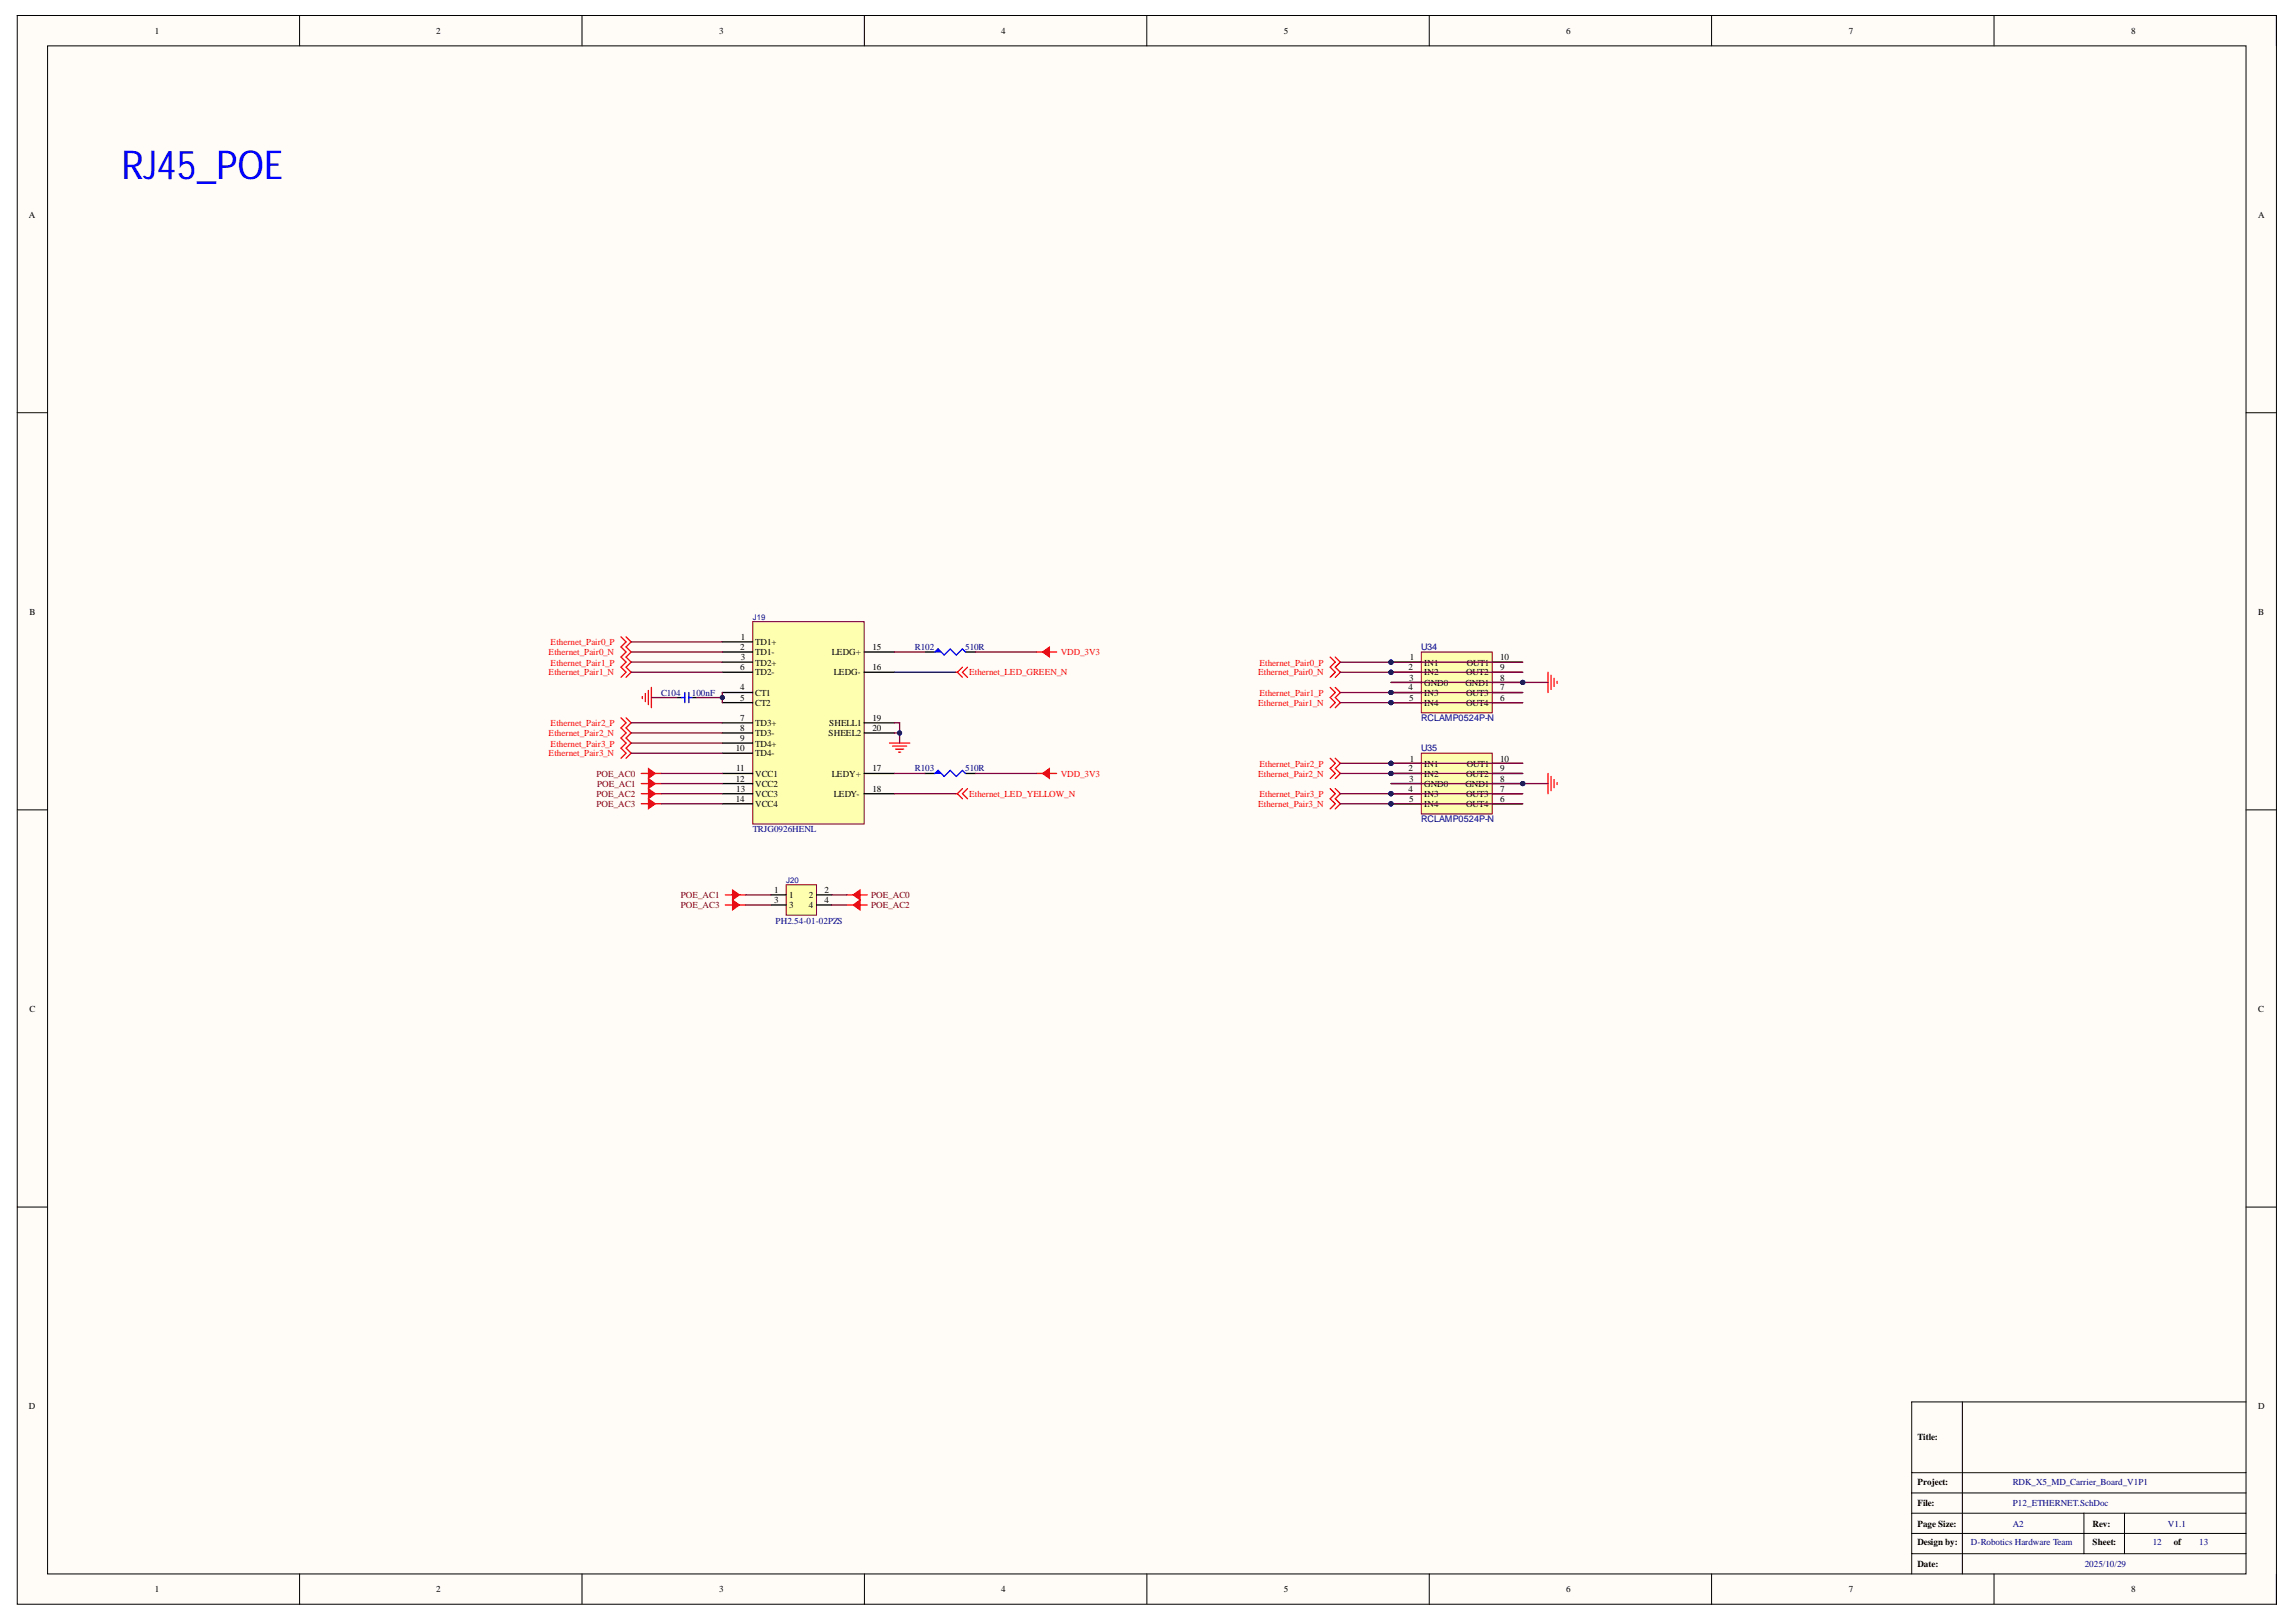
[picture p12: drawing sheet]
<svg xmlns="http://www.w3.org/2000/svg" width="297mm" height="210mm" viewBox="0 0 297 210" stroke-linecap="round" stroke-linejoin="round" font-family="sans-serif">
<defs><g id="words">
<text font-size="5.2" fill="#00f" x="15.7" y="23.2">RJ45_POE</text>
<g font-size="1.2">
<text x="20.1" y="4.4">1</text>
<text x="56.4" y="4.4">2</text>
<text x="93.1" y="4.4">3</text>
<text x="129.5" y="4.4">4</text>
<text x="166.1" y="4.4">5</text>
<text x="202.6" y="4.4">6</text>
<text x="239.2" y="4.4">7</text>
<text x="275.7" y="4.4">8</text>
<text x="3.7" y="28.1">A</text>
<text x="292.1" y="28.1">A</text>
<text x="3.8" y="79.5">B</text>
<text x="95.9" y="82.8">1</text>
<text x="97.7" y="83.5">TD1+</text>
<text x="292.1" y="79.5">B</text>
<text x="95.8" y="84.1">2</text>
<text x="95.8" y="86.7">6</text>
<text x="95.8" y="89.3">4</text>
<text x="95.9" y="85.5">3</text>
<text x="97.7" y="84.8">TD1-</text>
<text x="97.7" y="86.1">TD2+</text>
<text x="97.7" y="87.4">TD2-</text>
<text x="107.6" y="84.8">LEDG+</text>
<text x="107.9" y="87.4">LEDG-</text>
<text x="112.9" y="84.1">15</text>
<text x="112.9" y="86.7">16</text>
<text x="182.2" y="86.7">2</text>
<text x="182.2" y="89.3">4</text>
<text x="182.3" y="88.1">3</text>
<text x="182.4" y="85.5">1</text>
<text x="184.3" y="86.1">IN1</text>
<text x="184.3" y="87.4">IN2</text>
<text x="184.3" y="88.8">GND0</text>
<text x="189.6" y="88.8">GND1</text>
<text x="189.7" y="87.4">OUT2</text>
<text x="189.8" y="86.1">OUT1</text>
<text x="194.1" y="89.3">7</text>
<text x="194.1" y="88.1">8</text>
<text x="194.1" y="86.7">9</text>
<text x="194.1" y="85.5">10</text>
<text x="95.8" y="90.7">5</text>
<text x="95.8" y="93.3">7</text>
<text x="95.8" y="94.6">8</text>
<text x="95.8" y="95.9">9</text>
<text x="97.7" y="90">CT1</text>
<text x="97.7" y="91.4">CT2</text>
<text x="97.7" y="94">TD3+</text>
<text x="97.7" y="95.3">TD3-</text>
<text x="107.2" y="95.3">SHEEL2</text>
<text x="107.3" y="94">SHELL1</text>
<text x="112.9" y="93.3">19</text>
<text x="112.9" y="94.6">20</text>
<text x="182.3" y="90.7">5</text>
<text x="184.3" y="90">IN3</text>
<text x="184.3" y="91.4">IN4</text>
<text x="189.7" y="91.4">OUT4</text>
<text x="189.7" y="90">OUT3</text>
<text x="194.1" y="90.7">6</text>
<text x="95.2" y="97.2">10</text>
<text x="95.2" y="101.2">12</text>
<text x="95.3" y="99.8">11</text>
<text x="97.7" y="96.6">TD4+</text>
<text x="97.7" y="97.9">TD4-</text>
<text x="97.7" y="100.5">VCC1</text>
<text x="97.7" y="101.9">VCC2</text>
<text x="107.6" y="100.5">LEDY+</text>
<text x="112.9" y="99.8">17</text>
<text x="182.2" y="99.8">2</text>
<text x="182.3" y="101.2">3</text>
<text x="182.4" y="98.6">1</text>
<text x="184.3" y="99.2">IN1</text>
<text x="184.3" y="100.5">IN2</text>
<text x="184.3" y="101.9">GND0</text>
<text x="189.6" y="101.9">GND1</text>
<text x="189.7" y="100.5">OUT2</text>
<text x="189.8" y="99.2">OUT1</text>
<text x="194.1" y="101.2">8</text>
<text x="194.1" y="99.8">9</text>
<text x="194.1" y="98.6">10</text>
<text x="95.2" y="103.8">14</text>
<text x="95.3" y="102.4">13</text>
<text x="97.7" y="103.1">VCC3</text>
<text x="97.7" y="104.5">VCC4</text>
<text x="107.9" y="103.1">LEDY-</text>
<text x="112.9" y="102.4">18</text>
<text x="182.2" y="102.4">4</text>
<text x="182.3" y="103.8">5</text>
<text x="184.3" y="103.1">IN3</text>
<text x="184.3" y="104.5">IN4</text>
<text x="189.7" y="104.5">OUT4</text>
<text x="189.7" y="103.1">OUT3</text>
<text x="194.1" y="103.8">6</text>
<text x="194.1" y="102.4">7</text>
<text x="100.2" y="115.6">1</text>
<text x="100.2" y="116.9">3</text>
<text x="102.1" y="116.2">1</text>
<text x="102.1" y="117.5">3</text>
<text x="104.7" y="117.5">4</text>
<text x="104.7" y="116.2">2</text>
<text x="106.7" y="116.9">4</text>
<text x="106.7" y="115.6">2</text>
<text x="3.8" y="130.9">C</text>
<text x="292.1" y="130.9">C</text>
<text x="3.7" y="182.3">D</text>
<text x="292.1" y="182.3">D</text>
<text x="248.1" y="186.4">Title:</text>
<text x="248.1" y="197.5">Page Size:</text>
<text x="248.1" y="194.9">File:</text>
<text x="248.1" y="192.1">Project:</text>
<text x="270.7" y="197.5">Rev:</text>
<text x="248.1" y="202.8">Date:</text>
<text x="248.1" y="200">Design by:</text>
<text x="270.7" y="200">Sheet:</text>
<text x="281.2" y="200">of</text>
<text x="20.1" y="206.1">1</text>
<text x="56.4" y="206.1">2</text>
<text x="93.1" y="206.1">3</text>
<text x="129.5" y="206.1">4</text>
<text x="166.1" y="206.1">5</text>
<text x="202.6" y="206.1">6</text>
<text x="239.2" y="206.1">7</text>
<text x="275.7" y="206.1">8</text>
</g>
<g font-size="1.2" fill="#f00">
<text x="71.2" y="83.5">Ethernet_Pair0_P</text>
<text x="71" y="87.4">Ethernet_Pair1_N</text>
<text x="71" y="84.8">Ethernet_Pair0_N</text>
<text x="71.2" y="86.1">Ethernet_Pair1_P</text>
<text x="125.4" y="87.4">Ethernet_LED_GREEN_N</text>
<text x="137.2" y="84.8">VDD_3V3</text>
<text x="162.8" y="87.4">Ethernet_Pair0_N</text>
<text x="162.9" y="86.1">Ethernet_Pair0_P</text>
<text x="71" y="95.3">Ethernet_Pair2_N</text>
<text x="71.2" y="94">Ethernet_Pair2_P</text>
<text x="162.8" y="91.4">Ethernet_Pair1_N</text>
<text x="162.9" y="90">Ethernet_Pair1_P</text>
<text x="71" y="97.9">Ethernet_Pair3_N</text>
<text x="71.2" y="96.6">Ethernet_Pair3_P</text>
<text x="137.2" y="100.5">VDD_3V3</text>
<text x="162.8" y="100.5">Ethernet_Pair2_N</text>
<text x="162.9" y="99.2">Ethernet_Pair2_P</text>
<text x="125.4" y="103.1">Ethernet_LED_YELLOW_N</text>
<text x="162.8" y="104.5">Ethernet_Pair3_N</text>
<text x="162.9" y="103.1">Ethernet_Pair3_P</text>
</g>
<g font-size="1.2" fill="#000080">
<text x="118.4" y="84.1">R102</text>
<text x="124.9" y="84.1">510R</text>
<text x="183.8" y="84.1">U34</text>
<text x="85.5" y="90">C104</text>
<text x="89.5" y="90">100nF</text>
<text x="183.8" y="93.3">RCLAMP0524P-N</text>
<text x="118.4" y="99.8">R103</text>
<text x="124.9" y="99.8">510R</text>
<text x="183.8" y="97.2">U35</text>
<text x="97.4" y="107.7">TRJG0926HENL</text>
<text x="183.8" y="106.4">RCLAMP0524P-N</text>
<text x="100.3" y="119.5">PH2.54-01-02PZS</text>
<text x="260.4" y="197.5">A2</text>
<text x="260.4" y="192.1">RDK_X5_MD_Carrier_Board_V1P1</text>
<text x="260.4" y="194.9">P12_ETHERNET.SchDoc</text>
<text x="280.5" y="197.5">V1.1</text>
<text x="255" y="200">D-Robotics Hardware Team</text>
<text x="269.7" y="202.8">2025/10/29</text>
<text x="278.5" y="200">12</text>
<text x="284.5" y="200">13</text>
</g>
<g font-size="1.2" fill="#800000">
<text x="77.2" y="100.5">POE_AC0</text>
<text x="77.2" y="101.9">POE_AC1</text>
<text x="77.2" y="103.1">POE_AC2</text>
<text x="77.2" y="104.5">POE_AC3</text>
<text x="88.1" y="116.2">POE_AC1</text>
<text x="88.1" y="117.5">POE_AC3</text>
<text x="112.7" y="116.2">POE_AC0</text>
<text x="112.7" y="117.5">POE_AC2</text>
</g>
<g font-size="1" fill="#000080">
<text x="97.4" y="80.2">J19</text>
<text x="101.7" y="114.3">J20</text>
</g>
</g></defs>
<path d="M2.2 2h292.3v205.6h-292.3z" fill-rule="evenodd" fill="#fffcf8"/>
<path d="M2.2 2h292.3v205.6h-292.3z" fill="none" stroke="#000" stroke-width=".13"/>
<path d="M6.2 5.9h284.4v197.8h-284.4z" fill-rule="evenodd" fill="#fffcf8"/>
<g fill="none" stroke="#000" stroke-width=".13">
<path d="M2.2 2h4M6.2 5.9h284.4v197.8h-284.4zM38.8 2v3.9M75.3 2v3.9M111.8 2v3.9M148.4 2v3.9M184.9 2v3.9M221.4 2v3.9M258 2v3.9M290.6 2h3.9v3.9M2.2 53.4h4M290.6 53.4h3.9"/>
<path d="M2.2 104.8h4M290.6 104.8h3.9M2.2 156.2h4M290.6 156.2h3.9M247.3 198.4h43.3M247.3 195.8h43.3M247.3 193.2h43.3M247.3 190.6h43.3M253.9 181.4v22.3M269.6 195.8v5.3M274.8 195.8v5.3M290.6 181.4h-43.3v22.3"/>
<path d="M38.8 203.7v3.9M75.3 203.7v3.9M111.8 203.7v3.9M148.4 203.7v3.9M184.9 203.7v3.9M221.4 203.7v3.9M247.3 201.1h43.3M258 203.7v3.9M294.5 203.7v3.9"/>
</g>
<path d="M83.1 90.1v.3M83.5 89.7v1.1M83.9 89.4v1.8M84.3 89v2.6M115.1 96.2h2.6M115.5 96.6h1.8M115.9 96.9h1M116.3 97.3h.2M200.3 87v2.6M200.7 87.4v1.8M201.1 87.8v1M201.4 88.2v.2" fill="none" stroke="#f00" stroke-width=".17"/>
<path d="M83.9 99.4l.9 .7-.9 .6z" fill-rule="evenodd" fill="#f00"/>
<path d="M83.9 99.4l.9 .7-.9 .6z" fill="none" stroke="#f00" stroke-width=".13"/>
<path d="M83 100.1h1.4M84.7 100.1h.9" fill="none" stroke="#f00" stroke-width=".17"/>
<path d="M83.9 100.7l.9 .7-.9 .7z" fill-rule="evenodd" fill="#f00"/>
<path d="M83.9 100.7l.9 .7-.9 .7z" fill="none" stroke="#f00" stroke-width=".13"/>
<path d="M83 101.4h1.4M84.7 101.4h.9" fill="none" stroke="#f00" stroke-width=".17"/>
<path d="M83.9 102.1l.9 .6-.9 .7z" fill-rule="evenodd" fill="#f00"/>
<path d="M83.9 102.1l.9 .6-.9 .7z" fill="none" stroke="#f00" stroke-width=".13"/>
<path d="M83 102.7h1.4M84.7 102.7h.9" fill="none" stroke="#f00" stroke-width=".17"/>
<path d="M83.9 103.4l.9 .6-.9 .7z" fill-rule="evenodd" fill="#f00"/>
<path d="M83.9 103.4l.9 .6-.9 .7z" fill="none" stroke="#f00" stroke-width=".13"/>
<path d="M83 104h1.4M84.7 104h.9" fill="none" stroke="#f00" stroke-width=".17"/>
<path d="M94.8 115.1l.9 .7-.9 .7z" fill-rule="evenodd" fill="#f00"/>
<path d="M94.8 115.1l.9 .7-.9 .7z" fill="none" stroke="#f00" stroke-width=".13"/>
<path d="M93.8 115.8h1.5M95.5 115.8h1" fill="none" stroke="#f00" stroke-width=".17"/>
<path d="M110.4 115.8l.9-.7v1.4z" fill-rule="evenodd" fill="#f00"/>
<path d="M110.4 115.8l.9-.7v1.4z" fill="none" stroke="#f00" stroke-width=".13"/>
<path d="M109.6 115.8h.9M110.7 115.8h1.5" fill="none" stroke="#f00" stroke-width=".17"/>
<path d="M110.4 117.1l.9-.6v1.3z" fill-rule="evenodd" fill="#f00"/>
<path d="M110.4 117.1l.9-.6v1.3z" fill="none" stroke="#f00" stroke-width=".13"/>
<path d="M109.6 117.1h.9M110.7 117.1h1.5" fill="none" stroke="#f00" stroke-width=".17"/>
<path d="M94.8 116.5l.9 .6-.9 .7z" fill-rule="evenodd" fill="#f00"/>
<path d="M94.8 116.5l.9 .6-.9 .7z" fill="none" stroke="#f00" stroke-width=".13"/>
<path d="M93.8 117.1h1.5M95.5 117.1h1M200.3 100.1v2.6M200.7 100.5v1.8M201.1 100.9v1M201.4 101.3v.2" fill="none" stroke="#f00" stroke-width=".17"/>
<path d="M119.7 84.4h1.3M124.9 84.4h1.3" fill="none" stroke="#000" stroke-width=".17"/>
<path d="M121 84.4l.4-.4 .4 .4z" fill-rule="evenodd" fill="#000bff"/>
<path d="M121 84.4l.4-.4 .4 .4z" fill="none" stroke="#000bff" stroke-width=".13"/>
<path d="M121 84.4l.4-.4 .7 .8 .8-.8 .8 .8 .8-.8 .4 .4" fill="none" stroke="#000bff" stroke-width=".17"/>
<path d="M119.7 100.1h1.3M124.9 100.1h1.3" fill="none" stroke="#000" stroke-width=".17"/>
<path d="M121 100.1l.4-.4 .4 .4z" fill-rule="evenodd" fill="#000bff"/>
<path d="M121 100.1l.4-.4 .4 .4z" fill="none" stroke="#000bff" stroke-width=".13"/>
<path d="M121 100.1l.4-.4 .7 .8 .8-.8 .8 .8 .8-.8 .4 .4" fill="none" stroke="#000bff" stroke-width=".17"/>
<path d="M87.6 90.3h.6M89.5 90.3h.7" fill="none" stroke="#000" stroke-width=".17"/>
<path d="M88.2 90.3h.4M88.6 89.6v1.3M89.1 89.6v1.3M89.1 90.3h.4" fill="none" stroke="#00f" stroke-width=".17"/>
<path d="M101.7 114.5h3.9v3.9h-3.9z" fill-rule="evenodd" fill="#ffffb0"/>
<path d="M101.7 114.5h3.9v3.9h-3.9z" fill="none" stroke="#800000" stroke-width=".13"/>
<path d="M99.7 115.8h2M99.7 117.1h2M105.6 115.8h2M105.6 117.1h2" fill="none" stroke="#000" stroke-width=".17"/>
<circle cx="180" cy="85.7" r=".26" fill="#000080"/>
<circle cx="180" cy="85.7" r=".26" fill="none" stroke="#000080" stroke-width=".13"/>
<circle cx="180" cy="87" r=".26" fill="#000080"/>
<circle cx="180" cy="87" r=".26" fill="none" stroke="#000080" stroke-width=".13"/>
<circle cx="180" cy="89.6" r=".26" fill="#000080"/>
<circle cx="180" cy="89.6" r=".26" fill="none" stroke="#000080" stroke-width=".13"/>
<circle cx="180" cy="90.9" r=".26" fill="#000080"/>
<circle cx="180" cy="90.9" r=".26" fill="none" stroke="#000080" stroke-width=".13"/>
<circle cx="197" cy="88.3" r=".26" fill="#000080"/>
<circle cx="197" cy="88.3" r=".26" fill="none" stroke="#000080" stroke-width=".13"/>
<path d="M183.9 84.4h9.2v7.8h-9.2z" fill-rule="evenodd" fill="#ffffb0"/>
<path d="M183.9 84.4h9.2v7.8h-9.2z" fill="none" stroke="#800000" stroke-width=".13"/>
<path d="M180 85.7h3.9" fill="none" stroke="#000" stroke-width=".17"/>
<circle cx="180" cy="85.7" r=".26" fill="#000080"/>
<circle cx="180" cy="85.7" r=".26" fill="none" stroke="#000080" stroke-width=".13"/>
<path d="M180 87h3.9" fill="none" stroke="#000" stroke-width=".17"/>
<circle cx="180" cy="87" r=".26" fill="#000080"/>
<circle cx="180" cy="87" r=".26" fill="none" stroke="#000080" stroke-width=".13"/>
<path d="M180 88.3h3.9M180 89.6h3.9" fill="none" stroke="#000" stroke-width=".17"/>
<circle cx="180" cy="89.6" r=".26" fill="#000080"/>
<circle cx="180" cy="89.6" r=".26" fill="none" stroke="#000080" stroke-width=".13"/>
<path d="M180 90.9h3.9" fill="none" stroke="#000" stroke-width=".17"/>
<circle cx="180" cy="90.9" r=".26" fill="#000080"/>
<circle cx="180" cy="90.9" r=".26" fill="none" stroke="#000080" stroke-width=".13"/>
<path d="M193.1 90.9h3.9M193.1 89.6h3.9M193.1 88.3h3.9" fill="none" stroke="#000" stroke-width=".17"/>
<circle cx="197" cy="88.3" r=".26" fill="#000080"/>
<circle cx="197" cy="88.3" r=".26" fill="none" stroke="#000080" stroke-width=".13"/>
<path d="M193.1 87h3.9M193.1 85.7h3.9" fill="none" stroke="#000" stroke-width=".17"/>
<circle cx="180" cy="98.8" r=".26" fill="#000080"/>
<circle cx="180" cy="98.8" r=".26" fill="none" stroke="#000080" stroke-width=".13"/>
<circle cx="180" cy="100.1" r=".26" fill="#000080"/>
<circle cx="180" cy="100.1" r=".26" fill="none" stroke="#000080" stroke-width=".13"/>
<circle cx="180" cy="102.7" r=".26" fill="#000080"/>
<circle cx="180" cy="102.7" r=".26" fill="none" stroke="#000080" stroke-width=".13"/>
<circle cx="180" cy="104" r=".26" fill="#000080"/>
<circle cx="180" cy="104" r=".26" fill="none" stroke="#000080" stroke-width=".13"/>
<circle cx="197" cy="101.4" r=".26" fill="#000080"/>
<circle cx="197" cy="101.4" r=".26" fill="none" stroke="#000080" stroke-width=".13"/>
<path d="M183.9 97.5h9.2v7.8h-9.2z" fill-rule="evenodd" fill="#ffffb0"/>
<path d="M183.9 97.5h9.2v7.8h-9.2z" fill="none" stroke="#800000" stroke-width=".13"/>
<path d="M180 98.8h3.9" fill="none" stroke="#000" stroke-width=".17"/>
<circle cx="180" cy="98.8" r=".26" fill="#000080"/>
<circle cx="180" cy="98.8" r=".26" fill="none" stroke="#000080" stroke-width=".13"/>
<path d="M180 100.1h3.9" fill="none" stroke="#000" stroke-width=".17"/>
<circle cx="180" cy="100.1" r=".26" fill="#000080"/>
<circle cx="180" cy="100.1" r=".26" fill="none" stroke="#000080" stroke-width=".13"/>
<path d="M180 101.4h3.9M180 102.7h3.9" fill="none" stroke="#000" stroke-width=".17"/>
<circle cx="180" cy="102.7" r=".26" fill="#000080"/>
<circle cx="180" cy="102.7" r=".26" fill="none" stroke="#000080" stroke-width=".13"/>
<path d="M180 104h3.9" fill="none" stroke="#000" stroke-width=".17"/>
<circle cx="180" cy="104" r=".26" fill="#000080"/>
<circle cx="180" cy="104" r=".26" fill="none" stroke="#000080" stroke-width=".13"/>
<path d="M193.1 104h3.9M193.1 102.7h3.9M193.1 101.4h3.9" fill="none" stroke="#000" stroke-width=".17"/>
<circle cx="197" cy="101.4" r=".26" fill="#000080"/>
<circle cx="197" cy="101.4" r=".26" fill="none" stroke="#000080" stroke-width=".13"/>
<path d="M193.1 98.8h3.9M193.1 100.1h3.9" fill="none" stroke="#000" stroke-width=".17"/>
<path d="M97.4 80.5h14.4v26.1h-14.4z" fill-rule="evenodd" fill="#ffffb0"/>
<path d="M97.4 80.5h14.4v26.1h-14.4z" fill="none" stroke="#800000" stroke-width=".13"/>
<g fill="none" stroke="#000" stroke-width=".17">
<path d="M93.4 83.1h4M93.4 84.4h4M93.4 85.7h4M93.4 87h4M93.4 89.6h4M93.4 90.9h4M93.4 93.5h4M93.4 94.9h4M93.4 96.2h4M93.4 97.5h4M111.8 84.4h3.9M111.8 87h3.9"/>
<path d="M111.8 93.5h3.9M111.8 94.9h3.9M93.4 100.1h4M93.4 101.4h4M93.4 102.7h4M93.4 104h4M111.8 100.1h3.9M111.8 102.7h3.9"/>
</g>
<path d="M80.3 92.9l.7 .6-.7 .7 .7 .7-.7 .6 .7 .7-.7 .6 .7 .7-.7 .6M80.3 82.4l.7 .7-.7 .6 .7 .7-.7 .6 .7 .7-.7 .6 .7 .7-.7 .7M81 92.9l.7 .6-.7 .7 .7 .7-.7 .6 .7 .7-.7 .6 .7 .7-.7 .6M81 82.4l.7 .7-.7 .6 .7 .7-.7 .6 .7 .7-.7 .6 .7 .7-.7 .7M172.1 98.1l.6 .7-.6 .6 .6 .7-.6 .6M172.1 89l.6 .6-.6 .7 .6 .6-.6 .7M172.1 85l.6 .7-.6 .6 .6 .7-.6 .7M172.7 98.1l.7 .7-.7 .6 .7 .7-.7 .6M172.7 89l.7 .6-.7 .7 .7 .6-.7 .7M172.7 85l.7 .7-.7 .6 .7 .7-.7 .7M172.1 102.1l.6 .6-.6 .7 .6 .6-.6 .7M172.7 102.1l.7 .6-.7 .7 .7 .6-.7 .7" fill="none" stroke="#f00" stroke-width=".17"/>
<path d="M134.9 84.4l.9-.7v1.3z" fill-rule="evenodd" fill="#f00"/>
<path d="M134.9 84.4l.9-.7v1.3z" fill="none" stroke="#f00" stroke-width=".13"/>
<path d="M134.1 84.4h.9M135.3 84.4h1.4" fill="none" stroke="#f00" stroke-width=".17"/>
<path d="M134.9 100.1l.9-.7v1.3z" fill-rule="evenodd" fill="#f00"/>
<path d="M134.9 100.1l.9-.7v1.3z" fill="none" stroke="#f00" stroke-width=".13"/>
<path d="M123.6 87h.3M123.9 87l.6 .7M124.5 86.3l-.6 .7M125.2 86.3l-.7 .7 .7 .7M123.6 102.7h.3M123.9 102.7l.6 .7M124.5 102.1l-.6 .6M125.2 102.1l-.7 .6 .7 .7M134.1 100.1h.9M135.3 100.1h1.4" fill="none" stroke="#f00" stroke-width=".17"/>
<g fill="none" stroke="#800040" stroke-width=".17">
<path d="M81.7 83.1h11.7M81.7 84.4h11.7M81.7 85.7h11.7M81.7 87h11.7M81.7 93.5h11.7M81.7 94.9h11.7M81.7 96.2h11.7M81.7 97.5h11.7M93.4 90.3v.6M85.6 100.1h7.8M85.6 101.4h7.8M85.6 102.7h7.8"/>
<path d="M85.6 104h7.8M96.5 115.8h3.2M96.5 117.1h3.2"/>
</g>
<circle cx="93.4" cy="90.3" r=".26" fill="#000080"/>
<circle cx="93.4" cy="90.3" r=".26" fill="none" stroke="#000080" stroke-width=".13"/>
<path d="M84.3 90.3h3.3M93.4 89.6v.7h-3.2" fill="none" stroke="#800040" stroke-width=".17"/>
<circle cx="93.4" cy="90.3" r=".26" fill="#000080"/>
<circle cx="93.4" cy="90.3" r=".26" fill="none" stroke="#000080" stroke-width=".13"/>
<path d="M115.7 84.4h4M115.7 94.9h.7M126.2 84.4h7.9M115.7 100.1h4M115.7 102.7h7.9M126.2 100.1h7.9" fill="none" stroke="#800040" stroke-width=".17"/>
<circle cx="116.4" cy="94.9" r=".26" fill="#000080"/>
<circle cx="116.4" cy="94.9" r=".26" fill="none" stroke="#000080" stroke-width=".13"/>
<path d="M173.4 90.9h6.6M107.6 115.8h2M107.6 117.1h2" fill="none" stroke="#800040" stroke-width=".17"/>
<circle cx="180" cy="90.9" r=".26" fill="#000080"/>
<circle cx="180" cy="90.9" r=".26" fill="none" stroke="#000080" stroke-width=".13"/>
<path d="M173.4 89.6h6.6" fill="none" stroke="#800040" stroke-width=".17"/>
<circle cx="180" cy="89.6" r=".26" fill="#000080"/>
<circle cx="180" cy="89.6" r=".26" fill="none" stroke="#000080" stroke-width=".13"/>
<path d="M173.4 87h6.6" fill="none" stroke="#800040" stroke-width=".17"/>
<circle cx="180" cy="87" r=".26" fill="#000080"/>
<circle cx="180" cy="87" r=".26" fill="none" stroke="#000080" stroke-width=".13"/>
<path d="M173.4 85.7h6.6" fill="none" stroke="#800040" stroke-width=".17"/>
<circle cx="180" cy="85.7" r=".26" fill="#000080"/>
<circle cx="180" cy="85.7" r=".26" fill="none" stroke="#000080" stroke-width=".13"/>
<path d="M197 88.3h3.3" fill="none" stroke="#800040" stroke-width=".17"/>
<circle cx="197" cy="88.3" r=".26" fill="#000080"/>
<circle cx="197" cy="88.3" r=".26" fill="none" stroke="#000080" stroke-width=".13"/>
<path d="M173.4 104h6.6" fill="none" stroke="#800040" stroke-width=".17"/>
<circle cx="180" cy="104" r=".26" fill="#000080"/>
<circle cx="180" cy="104" r=".26" fill="none" stroke="#000080" stroke-width=".13"/>
<path d="M173.4 102.7h6.6" fill="none" stroke="#800040" stroke-width=".17"/>
<circle cx="180" cy="102.7" r=".26" fill="#000080"/>
<circle cx="180" cy="102.7" r=".26" fill="none" stroke="#000080" stroke-width=".13"/>
<path d="M173.4 100.1h6.6" fill="none" stroke="#800040" stroke-width=".17"/>
<circle cx="180" cy="100.1" r=".26" fill="#000080"/>
<circle cx="180" cy="100.1" r=".26" fill="none" stroke="#000080" stroke-width=".13"/>
<path d="M173.4 98.8h6.6" fill="none" stroke="#800040" stroke-width=".17"/>
<circle cx="180" cy="98.8" r=".26" fill="#000080"/>
<circle cx="180" cy="98.8" r=".26" fill="none" stroke="#000080" stroke-width=".13"/>
<path d="M197 101.4h3.3" fill="none" stroke="#800040" stroke-width=".17"/>
<circle cx="197" cy="101.4" r=".26" fill="#000080"/>
<circle cx="197" cy="101.4" r=".26" fill="none" stroke="#000080" stroke-width=".13"/>
<path d="M180 85.7h17" fill="none" stroke="#800040" stroke-width=".17"/>
<circle cx="180" cy="85.7" r=".26" fill="#000080"/>
<circle cx="180" cy="85.7" r=".26" fill="none" stroke="#000080" stroke-width=".13"/>
<path d="M180 87h17" fill="none" stroke="#800040" stroke-width=".17"/>
<circle cx="180" cy="87" r=".26" fill="#000080"/>
<circle cx="180" cy="87" r=".26" fill="none" stroke="#000080" stroke-width=".13"/>
<path d="M180 88.3h17" fill="none" stroke="#800040" stroke-width=".17"/>
<circle cx="197" cy="88.3" r=".26" fill="#000080"/>
<circle cx="197" cy="88.3" r=".26" fill="none" stroke="#000080" stroke-width=".13"/>
<path d="M180 89.6h17" fill="none" stroke="#800040" stroke-width=".17"/>
<circle cx="180" cy="89.6" r=".26" fill="#000080"/>
<circle cx="180" cy="89.6" r=".26" fill="none" stroke="#000080" stroke-width=".13"/>
<path d="M180 90.9h17" fill="none" stroke="#800040" stroke-width=".17"/>
<circle cx="180" cy="90.9" r=".26" fill="#000080"/>
<circle cx="180" cy="90.9" r=".26" fill="none" stroke="#000080" stroke-width=".13"/>
<path d="M180 98.8h17" fill="none" stroke="#800040" stroke-width=".17"/>
<circle cx="180" cy="98.8" r=".26" fill="#000080"/>
<circle cx="180" cy="98.8" r=".26" fill="none" stroke="#000080" stroke-width=".13"/>
<path d="M180 100.1h17" fill="none" stroke="#800040" stroke-width=".17"/>
<circle cx="180" cy="100.1" r=".26" fill="#000080"/>
<circle cx="180" cy="100.1" r=".26" fill="none" stroke="#000080" stroke-width=".13"/>
<path d="M180 101.4h17" fill="none" stroke="#800040" stroke-width=".17"/>
<circle cx="197" cy="101.4" r=".26" fill="#000080"/>
<circle cx="197" cy="101.4" r=".26" fill="none" stroke="#000080" stroke-width=".13"/>
<path d="M180 102.7h17" fill="none" stroke="#800040" stroke-width=".17"/>
<circle cx="180" cy="102.7" r=".26" fill="#000080"/>
<circle cx="180" cy="102.7" r=".26" fill="none" stroke="#000080" stroke-width=".13"/>
<path d="M180 104h17" fill="none" stroke="#800040" stroke-width=".17"/>
<circle cx="180" cy="104" r=".26" fill="#000080"/>
<circle cx="180" cy="104" r=".26" fill="none" stroke="#000080" stroke-width=".13"/>
<path d="M115.7 87h7.9" fill="none" stroke="#000080" stroke-width=".17"/>
<path d="M115.7 93.5h.7v2.7" fill="none" stroke="#800040" stroke-width=".17"/>
<circle cx="116.4" cy="94.9" r=".26" fill="#000080"/>
<circle cx="116.4" cy="94.9" r=".26" fill="none" stroke="#000080" stroke-width=".13"/>
<use href="#words"/>
</svg>
